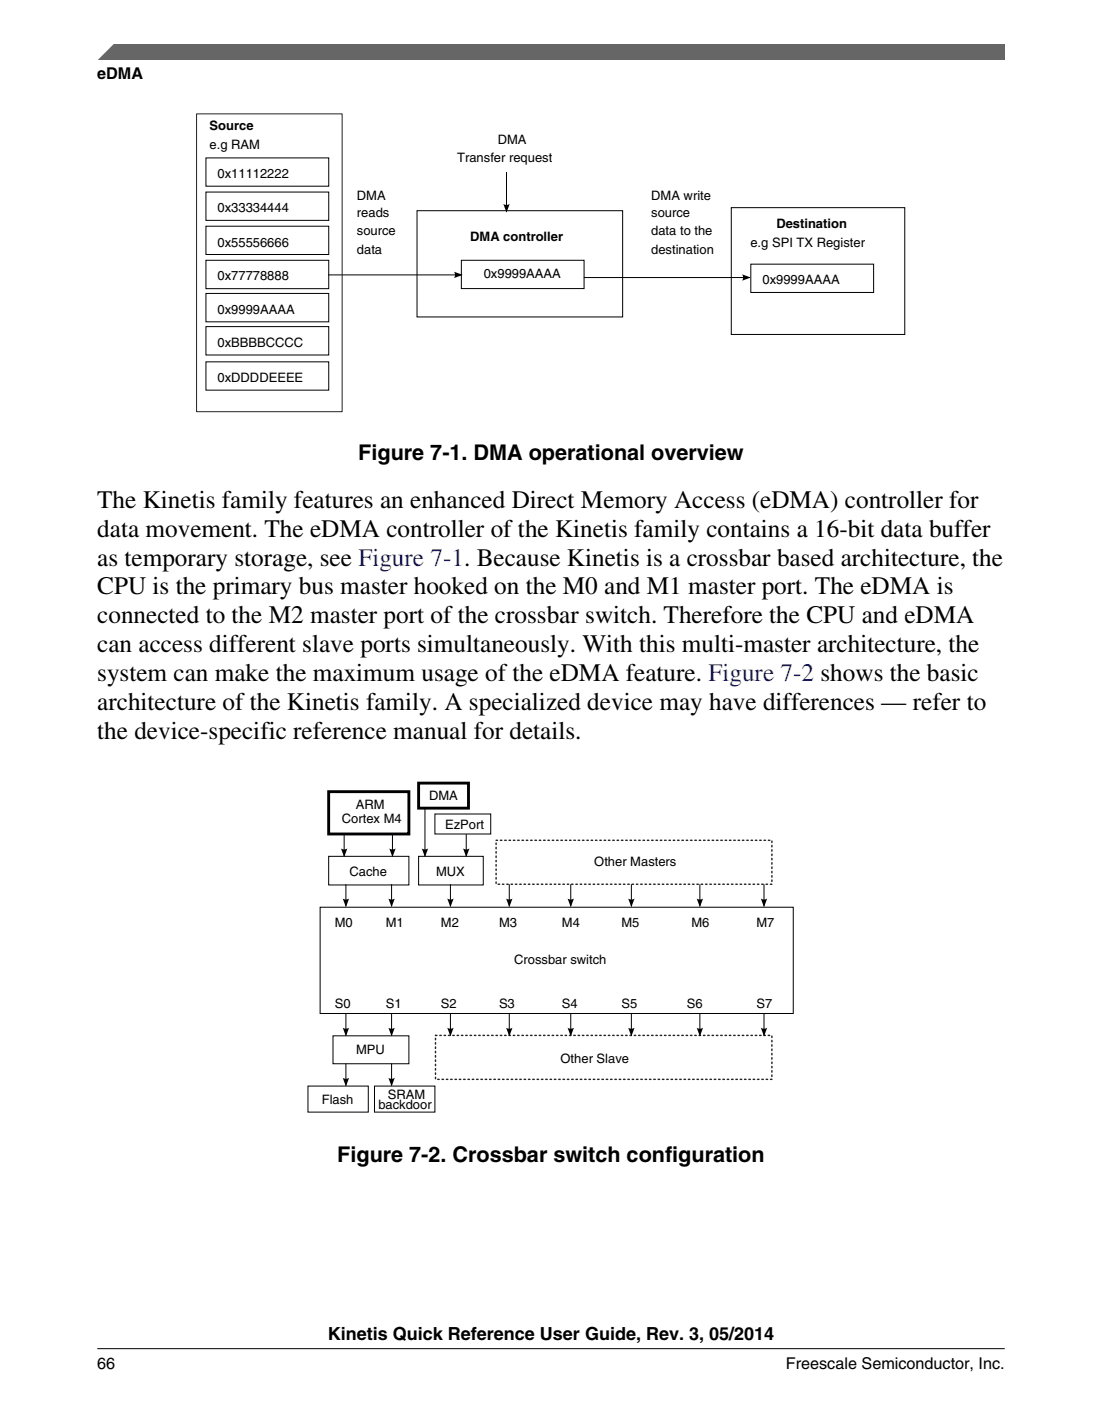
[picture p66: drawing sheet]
<svg xmlns="http://www.w3.org/2000/svg" width="216mm" height="274mm" viewBox="0 0 216 274" stroke-linecap="round" stroke-linejoin="round" font-family="sans-serif">
<defs><g id="words">
<g font-size="4.9">
<text x="19" y="99.4">The Kinetis family features an enhanced Direct Memory Access (eDMA) controller for</text>
<text x="19" y="105.1">data movement. The eDMA controller of the Kinetis family contains a 16-bit data buffer</text>
<text x="19" y="110.7">as temporary storage, see Figure 7-1. Because Kinetis is a crossbar based architecture, the</text>
<text x="19" y="116.4">CPU is the primary bus master hooked on the M0 and M1 master port. The eDMA is</text>
<text x="19" y="122">connected to the M2 master port of the crossbar switch. Therefore the CPU and eDMA</text>
<text x="19" y="127.7">can access different slave ports simultaneously. With this multi-master architecture, the</text>
<text x="19" y="133.3">system can make the maximum usage of the eDMA feature. Figure 7-2 shows the basic</text>
<text x="19" y="139">architecture of the Kinetis family. A specialized device may have differences — refer to</text>
<text x="19" y="144.6">the device-specific reference manual for details.</text>
</g>
<g font-size="4.2">
<text x="70.2" y="90.1">Figure 7-1. DMA operational overview</text>
<text x="66.1" y="227.4">Figure 7-2. Crossbar switch configuration</text>
</g>
<text font-size="3.5" x="64.2" y="262.3">Kinetis Quick Reference User Guide, Rev. 3, 05/2014</text>
<g font-size="3.2">
<text x="19" y="15.5">eDMA</text>
<text x="19" y="268">66</text>
<text x="154" y="268">Freescale Semiconductor, Inc.</text>
</g>
<g font-size="2.5">
<text x="41.1" y="29.2">e.g RAM</text>
<text x="41.1" y="25.5">Source</text>
<text x="97.5" y="28.2">DMA</text>
<text x="42.6" y="34.9">0x11112222</text>
<text x="89.6" y="31.7">Transfer request</text>
<text x="42.6" y="41.6">0x33334444</text>
<text x="69.9" y="39.1">DMA</text>
<text x="127.6" y="39.1">DMA write</text>
<text x="69.9" y="42.5">reads</text>
<text x="69.9" y="46">source</text>
<text x="92.1" y="47.2">DMA controller</text>
<text x="127.6" y="42.5">source</text>
<text x="127.6" y="46">data to the</text>
<text x="152.1" y="44.6">Destination</text>
<text x="42.6" y="48.3">0x55556666</text>
<text x="69.9" y="49.8">data</text>
<text x="127.6" y="49.7">destination</text>
<text x="147" y="48.4">e.g SPI TX Register</text>
<text x="42.6" y="54.9">0x77778888</text>
<text x="94.8" y="54.5">0x9999AAAA</text>
<text x="149.4" y="55.7">0x9999AAAA</text>
<text x="42.6" y="61.4">0x9999AAAA</text>
<text x="42.6" y="67.9">0xBBBBCCCC</text>
<text x="42.6" y="74.8">0xDDDDEEEE</text>
<text x="67" y="161.1">Cortex M4</text>
<text x="69.7" y="158.5">ARM</text>
<text x="84.1" y="156.7">DMA</text>
<text x="87.2" y="162.2">EzPort</text>
<text x="68.5" y="171.5">Cache</text>
<text x="85.4" y="171.5">MUX</text>
<text x="116.4" y="169.6">Other Masters</text>
<text x="65.6" y="181.5">M0</text>
<text x="75.6" y="181.5">M1</text>
<text x="86.4" y="181.5">M2</text>
<text x="97.8" y="181.5">M3</text>
<text x="110.1" y="181.5">M4</text>
<text x="121.8" y="181.5">M5</text>
<text x="135.5" y="181.5">M6</text>
<text x="148.2" y="181.5">M7</text>
<text x="100.7" y="188.7">Crossbar switch</text>
<text x="65.6" y="197.4">S0</text>
<text x="75.6" y="197.4">S1</text>
<text x="86.4" y="197.4">S2</text>
<text x="97.8" y="197.4">S3</text>
<text x="110.1" y="197.4">S4</text>
<text x="121.8" y="197.4">S5</text>
<text x="134.6" y="197.4">S6</text>
<text x="148.2" y="197.4">S7</text>
<text x="69.8" y="206.4">MPU</text>
<text x="109.8" y="208.1">Other Slave</text>
<text x="76" y="215.1">SRAM</text>
<text x="63.1" y="216.2">Flash</text>
<text x="74.1" y="217.2">backdoor</text>
</g>
</g></defs>
<path d="M40.3 30.9h24.1v5.6h-24.1zM40.3 37.6h24.1v5.5h-24.1zM40.3 44.3h24.1v5.5h-24.1zM40.3 51h24.1v5.5h-24.1zM40.3 57.5h24.1v5.5h-24.1zM81.7 41.3h40.3v20.8h-40.3zM40.3 64h24.1v5.5h-24.1zM40.3 70.8h24.1v5.6h-24.1z" fill="none" stroke="#000" stroke-width=".2"/>
<path d="M90.4 51h24v5.5h-24z" fill-rule="evenodd" fill="#fff"/>
<path d="M90.4 51h24v5.5h-24z" fill="none" stroke="#000" stroke-width=".2"/>
<path d="M65.8 35.8h13.9v17.8h-13.9zM87.3 24.2h27.1v8.8h-27.1z" fill="none" stroke="#fff" stroke-width=".2"/>
<path d="M125.3 35.1h19.1v16.6h-19.1z" fill-rule="evenodd" fill="#fff"/>
<path d="M125.3 35.1h19.1v16.6h-19.1z" fill="none" stroke="#fff" stroke-width=".2"/>
<path d="M143.3 40.7h1.1v9.9h-1.1z" fill-rule="evenodd" fill="#fff"/>
<path d="M143.3 40.7h34v24.8h-34z" fill="none" stroke="#000" stroke-width=".2"/>
<path d="M147.1 51.7h24.1v5.6h-24.1z" fill-rule="evenodd" fill="#fff"/>
<path d="M99.2 33.7v7.7M64.3 53.8h26.2M114.4 54.3h32.5M147.1 51.7h24.1v5.6h-24.1z" fill="none" stroke="#000" stroke-width=".2"/>
<g fill="#000">
<path d="M98.6 39.9a1.06 1.06 0 0 0 1.3 0l-.7 1.7z" fill-rule="evenodd"/>
<path d="M88.9 53.2l1.7 .6-1.7 .6a1.06 1.06 0 0 0 0-1.2z" fill-rule="evenodd"/>
<path d="M145.4 53.7l1.7 .6-1.7 .7a1.06 1.06 0 0 0 0-1.3z" fill-rule="evenodd"/>
</g>
<path d="M38.5 22.3h28.5v58.3h-28.5z" fill="none" stroke="#242323" stroke-width=".2"/>
<path d="M62.7 177.6h92.7v20.8h-92.7z" fill-rule="evenodd" fill="#fff"/>
<path d="M62.7 177.6h92.7v20.8h-92.7z" fill="none" stroke="#000" stroke-width=".2"/>
<path d="M64.4 167.7h15.7v5.6h-15.7z" fill-rule="evenodd" fill="#fff"/>
<path d="M64.4 167.7h15.7v5.6h-15.7z" fill="none" stroke="#000" stroke-width=".2"/>
<path d="M64.4 155h15.7v8.3h-15.7z" fill-rule="evenodd" fill="#fff"/>
<path d="M64.4 155h15.7v8.3h-15.7z" fill="none" stroke="#000" stroke-width=".56"/>
<path d="M82 167.7h12.7v5.6h-12.7z" fill-rule="evenodd" fill="#fff"/>
<path d="M82 167.7h12.7v5.6h-12.7z" fill="none" stroke="#000" stroke-width=".2"/>
<path d="M82 153.3h9.8v4.9h-9.8z" fill-rule="evenodd" fill="#fff"/>
<path d="M82 153.3h9.8v4.9h-9.8z" fill="none" stroke="#000" stroke-width=".56"/>
<path d="M85.2 159.4h10.9v3.9h-10.9z" fill="none" stroke="#000" stroke-width=".2"/>
<path d="M65.2 202.8h14.9v5.5h-14.9z" fill-rule="evenodd" fill="#fff"/>
<path d="M65.2 202.8h14.9v5.5h-14.9z" fill="none" stroke="#000" stroke-width=".2"/>
<path d="M60.3 212.7h11.9v5.1h-11.9z" fill-rule="evenodd" fill="#fff"/>
<g fill="none" stroke="#000" stroke-width=".2">
<path d="M83.3 158.2v9.4M67.4 163.3v4.3M67.8 173.1v4.3M76.7 173.1v4.3M76.9 163.3v4.3M88.2 173.1v4.3M91.3 163.3v4.3M99.8 173.1v4.3M111.8 173.1v4.3M123.7 173.1v4.3M137.1 173.1v4.3M149.7 173.1v4.3"/>
<path d="M67.8 198.4v4.3M76.7 198.4v4.3M88.2 198.4v4.3M99.8 198.4v4.3M111.8 198.4v4.3M123.7 198.4v4.3M137.1 198.4v4.3M149.7 198.4v4.3M60.3 212.7h11.9v5.1h-11.9zM67.8 208.2v4.3M73.4 212.7h11.8v5.1h-11.8zM76.7 208.2v4.3"/>
</g>
<path d="M97.2 164.5h54v8.6h-54zM85.3 202.7h65.9v8.6h-65.9z" fill="none" stroke="#242323" stroke-width=".28" stroke-dasharray=".3 .6"/>
<g fill="#000">
<path d="M66.8 166.1a1.06 1.06 0 0 0 1.3 0l-.7 1.7z" fill-rule="evenodd"/>
<path d="M67.1 175.9a1.06 1.06 0 0 0 1.3 0l-.6 1.7z" fill-rule="evenodd"/>
<path d="M76.1 175.9a1.06 1.06 0 0 0 1.2 0l-.6 1.7z" fill-rule="evenodd"/>
<path d="M76.3 166.1a1.06 1.06 0 0 0 1.2 0l-.6 1.7z" fill-rule="evenodd"/>
<path d="M82.6 166.1a1.06 1.06 0 0 0 1.3 0l-.6 1.7z" fill-rule="evenodd"/>
<path d="M87.6 175.9a1.06 1.06 0 0 0 1.3 0l-.7 1.7z" fill-rule="evenodd"/>
<path d="M90.7 166.1a1.06 1.06 0 0 0 1.3 0l-.7 1.7z" fill-rule="evenodd"/>
<path d="M99.2 175.9a1.06 1.06 0 0 0 1.2 0l-.6 1.7z" fill-rule="evenodd"/>
<path d="M111.2 175.9a1.06 1.06 0 0 0 1.2 0l-.6 1.7z" fill-rule="evenodd"/>
<path d="M123.1 175.9a1.06 1.06 0 0 0 1.2 0l-.6 1.7z" fill-rule="evenodd"/>
<path d="M136.5 175.9a1.06 1.06 0 0 0 1.2 0l-.6 1.7z" fill-rule="evenodd"/>
<path d="M149.1 175.9a1.06 1.06 0 0 0 1.2 0l-.6 1.7z" fill-rule="evenodd"/>
<path d="M67.1 201.2a1.06 1.06 0 0 0 1.3 0l-.6 1.7z" fill-rule="evenodd"/>
<path d="M67.1 211a1.06 1.06 0 0 0 1.3 0l-.6 1.7z" fill-rule="evenodd"/>
<path d="M76.1 201.2a1.06 1.06 0 0 0 1.2 0l-.6 1.7z" fill-rule="evenodd"/>
<path d="M76.1 211a1.06 1.06 0 0 0 1.2 0l-.6 1.7z" fill-rule="evenodd"/>
<path d="M87.6 201.2a1.06 1.06 0 0 0 1.3 0l-.7 1.7z" fill-rule="evenodd"/>
<path d="M99.2 201.2a1.06 1.06 0 0 0 1.2 0l-.6 1.7z" fill-rule="evenodd"/>
<path d="M111.2 201.2a1.06 1.06 0 0 0 1.2 0l-.6 1.7z" fill-rule="evenodd"/>
<path d="M123.1 201.2a1.06 1.06 0 0 0 1.2 0l-.6 1.7z" fill-rule="evenodd"/>
<path d="M136.5 201.2a1.06 1.06 0 0 0 1.2 0l-.6 1.7z" fill-rule="evenodd"/>
<path d="M149.1 201.2a1.06 1.06 0 0 0 1.2 0l-.6 1.7z" fill-rule="evenodd"/>
</g>
<path d="M19 11.7l5.7-3.1 172.2 .1v3z" fill="#666"/>
<path d="M22.5 8.6l-3.1 3.1" fill="none" stroke="#666" stroke-width=".28"/>
<path d="M19 264.1h177.8" fill="none" stroke="#000" stroke-width=".2"/>
<use href="#words"/>
</svg>
